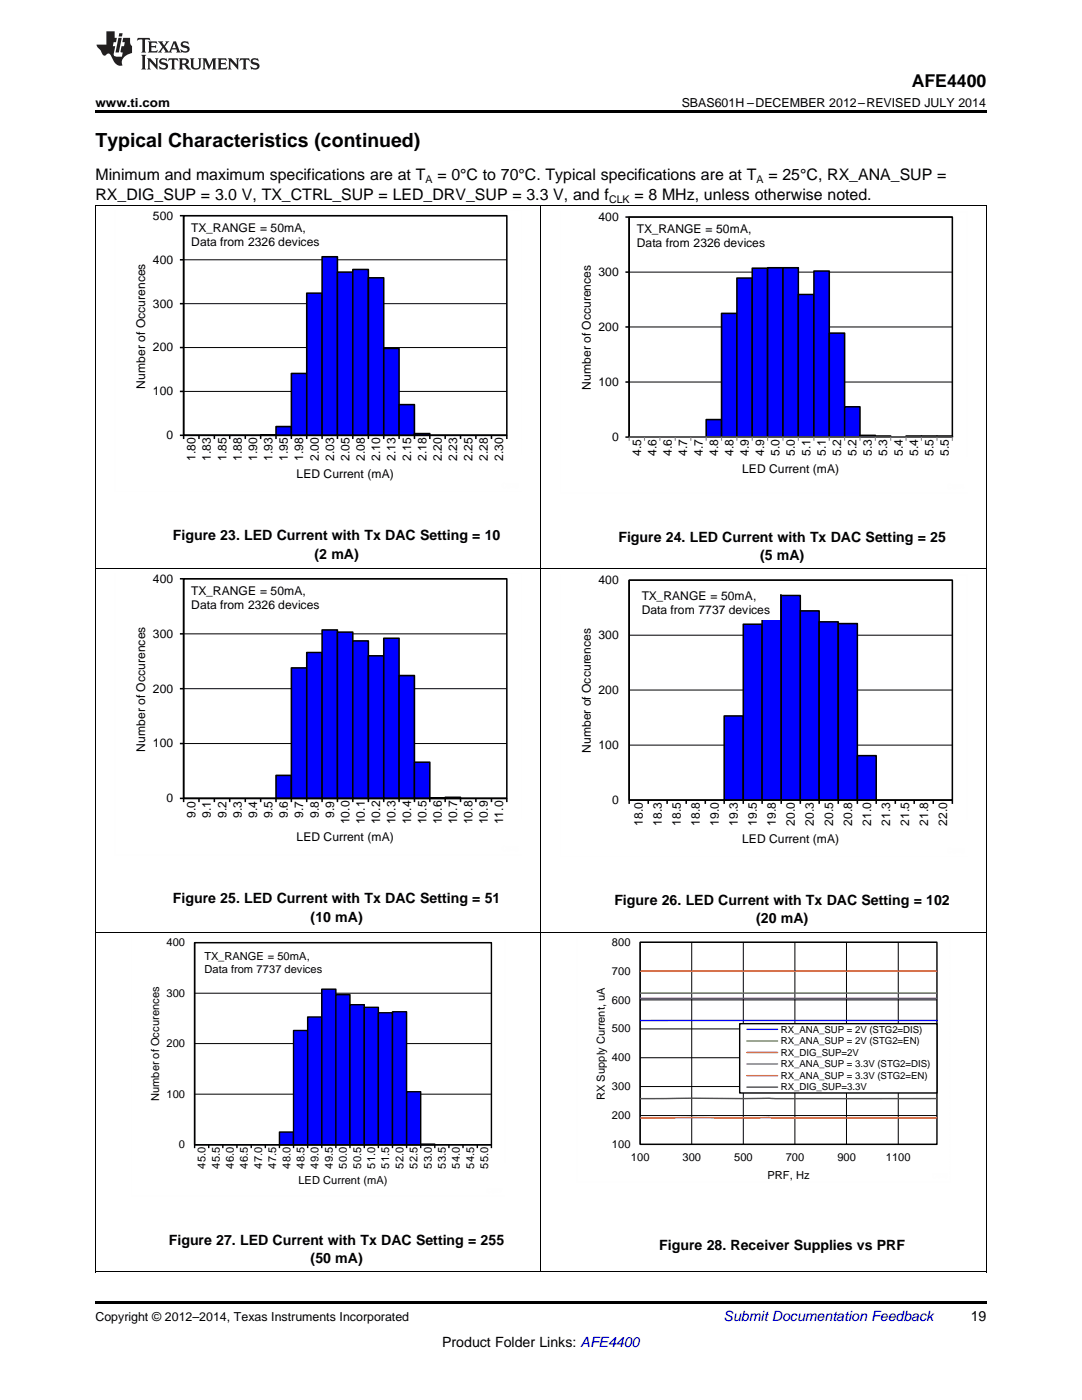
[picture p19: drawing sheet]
<svg xmlns="http://www.w3.org/2000/svg" width="216mm" height="279mm" viewBox="0 0 216 279" stroke-linecap="round" stroke-linejoin="round" font-family="sans-serif">
<defs><g id="words">
<text font-size="3.9" x="19" y="29.3">Typical Characteristics (continued)</text>
<text font-size="3.5" x="181.9" y="17.3">AFE4400</text>
<g font-size="3.2">
<text x="19" y="36">Minimum and maximum specifications are at T</text>
<text x="87.3" y="36">= 0°C to 70°C. Typical specifications are at T</text>
<text x="153.3" y="36">= 25°C, RX_ANA_SUP =</text>
<text x="19" y="39.9">RX_DIG_SUP = 3.0 V, TX_CTRL_SUP = LED_DRV_SUP = 3.3 V, and f</text>
<text x="126.6" y="39.9">= 8 MHz, unless otherwise noted.</text>
</g>
<g font-size="2.8">
<text x="34.5" y="107.8">Figure 23. LED Current with Tx DAC Setting = 10</text>
<text x="62.8" y="111.5">(2 mA)</text>
<text x="123.4" y="108.1">Figure 24. LED Current with Tx DAC Setting = 25</text>
<text x="151.7" y="111.8">(5 mA)</text>
<text x="34.5" y="180.2">Figure 25. LED Current with Tx DAC Setting = 51</text>
<text x="62" y="183.9">(10 mA)</text>
<text x="122.6" y="180.6">Figure 26. LED Current with Tx DAC Setting = 102</text>
<text x="150.9" y="184.3">(20 mA)</text>
<text x="33.7" y="248.4">Figure 27. LED Current with Tx DAC Setting = 255</text>
<text x="131.6" y="249.6">Figure 28. Receiver Supplies vs PRF</text>
<text x="62" y="252.1">(50 mA)</text>
<text x="193.7" y="263.6">19</text>
<text x="88.2" y="268.9">Product Folder Links: AFE4400</text>
</g>
<text font-size="2.8" fill="#0000c8" x="144.4" y="263.6">Submit Documentation Feedback</text>
<g font-size="2.5">
<text x="19" y="21.4">www.ti.com</text>
<text x="136" y="21.4">SBAS601H –DECEMBER 2012–REVISED JULY 2014</text>
<text x="19" y="263.6">Copyright © 2012–2014, Texas Instruments Incorporated</text>
</g>
<g font-size="2.4">
<text x="30.5" y="43.8">500</text>
<text x="38.2" y="46.2">TX_RANGE = 50mA,</text>
<text x="119.4" y="44.1">400</text>
<text x="127.1" y="46.5">TX_RANGE = 50mA,</text>
<text x="30.5" y="52.6">400</text>
<text x="38.2" y="49">Data from 2326 devices</text>
<text x="127.1" y="49.3">Data from 2326 devices</text>
<text x="119.4" y="55.1">300</text>
<text x="30.5" y="61.4">300</text>
<text x="30.5" y="70.1">200</text>
<text x="119.4" y="66.1">200</text>
<text x="29" y="77.5" transform="rotate(-90 29 77.5)">Number of Occurences</text>
<text x="117.9" y="77.8" transform="rotate(-90 117.9 77.8)">Number of Occurences</text>
<text x="119.4" y="77">100</text>
<text x="30.5" y="78.9">100</text>
<text x="33.2" y="87.7">0</text>
<text x="122.1" y="88">0</text>
<text x="39" y="92.1" transform="rotate(-90 39 92.1)">1.80</text>
<text x="42.1" y="92.1" transform="rotate(-90 42.1 92.1)">1.83</text>
<text x="45.2" y="92.1" transform="rotate(-90 45.2 92.1)">1.85</text>
<text x="48.2" y="92.1" transform="rotate(-90 48.2 92.1)">1.88</text>
<text x="51.3" y="92.1" transform="rotate(-90 51.3 92.1)">1.90</text>
<text x="54.4" y="92.1" transform="rotate(-90 54.4 92.1)">1.93</text>
<text x="57.5" y="92.1" transform="rotate(-90 57.5 92.1)">1.95</text>
<text x="59.2" y="95.4">LED Current (mA)</text>
<text x="60.5" y="92.1" transform="rotate(-90 60.5 92.1)">1.98</text>
<text x="63.6" y="92.1" transform="rotate(-90 63.6 92.1)">2.00</text>
<text x="66.7" y="92.1" transform="rotate(-90 66.7 92.1)">2.03</text>
<text x="69.7" y="92.1" transform="rotate(-90 69.7 92.1)">2.05</text>
<text x="72.8" y="92.1" transform="rotate(-90 72.8 92.1)">2.08</text>
<text x="75.9" y="92.1" transform="rotate(-90 75.9 92.1)">2.10</text>
<text x="78.9" y="92.1" transform="rotate(-90 78.9 92.1)">2.13</text>
<text x="82" y="92.1" transform="rotate(-90 82 92.1)">2.15</text>
<text x="85.1" y="92.1" transform="rotate(-90 85.1 92.1)">2.18</text>
<text x="88.2" y="92.1" transform="rotate(-90 88.2 92.1)">2.20</text>
<text x="91.2" y="92.1" transform="rotate(-90 91.2 92.1)">2.23</text>
<text x="94.3" y="92.1" transform="rotate(-90 94.3 92.1)">2.25</text>
<text x="97.4" y="92.1" transform="rotate(-90 97.4 92.1)">2.28</text>
<text x="100.4" y="92.1" transform="rotate(-90 100.4 92.1)">2.30</text>
<text x="127.9" y="91" transform="rotate(-90 127.9 91)">4.5</text>
<text x="131" y="91" transform="rotate(-90 131 91)">4.6</text>
<text x="134.1" y="91" transform="rotate(-90 134.1 91)">4.6</text>
<text x="137.1" y="91" transform="rotate(-90 137.1 91)">4.7</text>
<text x="140.2" y="91" transform="rotate(-90 140.2 91)">4.7</text>
<text x="143.3" y="91" transform="rotate(-90 143.3 91)">4.8</text>
<text x="146.4" y="91" transform="rotate(-90 146.4 91)">4.8</text>
<text x="148.1" y="94.4">LED Current (mA)</text>
<text x="149.4" y="91" transform="rotate(-90 149.4 91)">4.9</text>
<text x="152.5" y="91" transform="rotate(-90 152.5 91)">4.9</text>
<text x="155.6" y="91" transform="rotate(-90 155.6 91)">5.0</text>
<text x="158.6" y="91" transform="rotate(-90 158.6 91)">5.0</text>
<text x="161.7" y="91" transform="rotate(-90 161.7 91)">5.1</text>
<text x="164.8" y="91" transform="rotate(-90 164.8 91)">5.1</text>
<text x="167.8" y="91" transform="rotate(-90 167.8 91)">5.2</text>
<text x="170.9" y="91" transform="rotate(-90 170.9 91)">5.2</text>
<text x="174" y="91" transform="rotate(-90 174 91)">5.3</text>
<text x="177.1" y="91" transform="rotate(-90 177.1 91)">5.3</text>
<text x="180.1" y="91" transform="rotate(-90 180.1 91)">5.4</text>
<text x="183.2" y="91" transform="rotate(-90 183.2 91)">5.4</text>
<text x="186.3" y="91" transform="rotate(-90 186.3 91)">5.5</text>
<text x="189.3" y="91" transform="rotate(-90 189.3 91)">5.5</text>
<text x="30.5" y="116.3">400</text>
<text x="38.2" y="118.7">TX_RANGE = 50mA,</text>
<text x="119.4" y="116.6">400</text>
<text x="128" y="119.8">TX_RANGE = 50mA,</text>
<text x="38.2" y="121.5">Data from 2326 devices</text>
<text x="128" y="122.6">Data from 7737 devices</text>
<text x="30.5" y="127.3">300</text>
<text x="119.4" y="127.5">300</text>
<text x="30.5" y="138.2">200</text>
<text x="119.4" y="138.5">200</text>
<text x="29" y="150" transform="rotate(-90 29 150)">Number of Occurences</text>
<text x="30.5" y="149.2">100</text>
<text x="119.4" y="149.5">100</text>
<text x="117.9" y="150.3" transform="rotate(-90 117.9 150.3)">Number of Occurences</text>
<text x="33.2" y="160.1">0</text>
<text x="122.1" y="160.5">0</text>
<text x="39" y="163.2" transform="rotate(-90 39 163.2)">9.0</text>
<text x="42.1" y="163.2" transform="rotate(-90 42.1 163.2)">9.1</text>
<text x="45.2" y="163.2" transform="rotate(-90 45.2 163.2)">9.2</text>
<text x="48.2" y="163.2" transform="rotate(-90 48.2 163.2)">9.3</text>
<text x="51.3" y="163.2" transform="rotate(-90 51.3 163.2)">9.4</text>
<text x="54.4" y="163.2" transform="rotate(-90 54.4 163.2)">9.5</text>
<text x="57.5" y="163.2" transform="rotate(-90 57.5 163.2)">9.6</text>
<text x="59.2" y="167.8">LED Current (mA)</text>
<text x="60.5" y="163.2" transform="rotate(-90 60.5 163.2)">9.7</text>
<text x="63.6" y="163.2" transform="rotate(-90 63.6 163.2)">9.8</text>
<text x="66.7" y="163.2" transform="rotate(-90 66.7 163.2)">9.9</text>
<text x="69.7" y="164.5" transform="rotate(-90 69.7 164.5)">10.0</text>
<text x="72.8" y="164.5" transform="rotate(-90 72.8 164.5)">10.1</text>
<text x="75.9" y="164.5" transform="rotate(-90 75.9 164.5)">10.2</text>
<text x="78.9" y="164.5" transform="rotate(-90 78.9 164.5)">10.3</text>
<text x="82" y="164.5" transform="rotate(-90 82 164.5)">10.4</text>
<text x="85.1" y="164.5" transform="rotate(-90 85.1 164.5)">10.5</text>
<text x="88.2" y="164.5" transform="rotate(-90 88.2 164.5)">10.6</text>
<text x="91.2" y="164.5" transform="rotate(-90 91.2 164.5)">10.7</text>
<text x="94.3" y="164.5" transform="rotate(-90 94.3 164.5)">10.8</text>
<text x="97.4" y="164.5" transform="rotate(-90 97.4 164.5)">10.9</text>
<text x="100.4" y="164.5" transform="rotate(-90 100.4 164.5)">11.0</text>
<text x="128.3" y="164.9" transform="rotate(-90 128.3 164.9)">18.0</text>
<text x="132.1" y="164.9" transform="rotate(-90 132.1 164.9)">18.3</text>
<text x="135.9" y="164.9" transform="rotate(-90 135.9 164.9)">18.5</text>
<text x="139.7" y="164.9" transform="rotate(-90 139.7 164.9)">18.8</text>
<text x="143.5" y="164.9" transform="rotate(-90 143.5 164.9)">19.0</text>
<text x="147.2" y="164.9" transform="rotate(-90 147.2 164.9)">19.3</text>
<text x="151" y="164.9" transform="rotate(-90 151 164.9)">19.5</text>
<text x="154.8" y="164.9" transform="rotate(-90 154.8 164.9)">19.8</text>
<text x="158.6" y="164.9" transform="rotate(-90 158.6 164.9)">20.0</text>
<text x="162.4" y="164.9" transform="rotate(-90 162.4 164.9)">20.3</text>
<text x="166.2" y="164.9" transform="rotate(-90 166.2 164.9)">20.5</text>
<text x="170" y="164.9" transform="rotate(-90 170 164.9)">20.8</text>
<text x="173.8" y="164.9" transform="rotate(-90 173.8 164.9)">21.0</text>
<text x="177.6" y="164.9" transform="rotate(-90 177.6 164.9)">21.3</text>
<text x="181.4" y="164.9" transform="rotate(-90 181.4 164.9)">21.5</text>
<text x="185.2" y="164.9" transform="rotate(-90 185.2 164.9)">21.8</text>
<text x="189" y="164.9" transform="rotate(-90 189 164.9)">22.0</text>
<text x="148.1" y="168.2">LED Current (mA)</text>
</g>
<g font-size="2.2">
<text x="33.2" y="188.8">400</text>
<text x="40.8" y="191.7">TX_RANGE = 50mA,</text>
<text x="122.1" y="188.8">800</text>
<text x="40.8" y="194.3">Data from 7737 devices</text>
<text x="122.1" y="194.5">700</text>
<text x="33.2" y="198.9">300</text>
<text x="122.1" y="200.3">600</text>
<text x="33.2" y="209">200</text>
<text x="122.1" y="206.1">500</text>
<text x="122.1" y="211.8">400</text>
<text x="31.8" y="219.8" transform="rotate(-90 31.8 219.8)">Number of Occurences</text>
<text x="33.2" y="219.1">100</text>
<text x="120.7" y="219.5" transform="rotate(-90 120.7 219.5)">RX Supply Current, uA</text>
<text x="122.1" y="217.6">300</text>
<text x="122.1" y="223.3">200</text>
<text x="35.7" y="229.2">0</text>
<text x="41" y="233.2" transform="rotate(-90 41 233.2)">45.0</text>
<text x="43.8" y="233.2" transform="rotate(-90 43.8 233.2)">45.5</text>
<text x="46.7" y="233.2" transform="rotate(-90 46.7 233.2)">46.0</text>
<text x="49.5" y="233.2" transform="rotate(-90 49.5 233.2)">46.5</text>
<text x="52.3" y="233.2" transform="rotate(-90 52.3 233.2)">47.0</text>
<text x="55.1" y="233.2" transform="rotate(-90 55.1 233.2)">47.5</text>
<text x="57.9" y="233.2" transform="rotate(-90 57.9 233.2)">48.0</text>
<text x="60.8" y="233.2" transform="rotate(-90 60.8 233.2)">48.5</text>
<text x="63.6" y="233.2" transform="rotate(-90 63.6 233.2)">49.0</text>
<text x="66.4" y="233.2" transform="rotate(-90 66.4 233.2)">49.5</text>
<text x="69.2" y="233.2" transform="rotate(-90 69.2 233.2)">50.0</text>
<text x="72" y="233.2" transform="rotate(-90 72 233.2)">50.5</text>
<text x="74.9" y="233.2" transform="rotate(-90 74.9 233.2)">51.0</text>
<text x="77.7" y="233.2" transform="rotate(-90 77.7 233.2)">51.5</text>
<text x="80.5" y="233.2" transform="rotate(-90 80.5 233.2)">52.0</text>
<text x="83.3" y="233.2" transform="rotate(-90 83.3 233.2)">52.5</text>
<text x="86.1" y="233.2" transform="rotate(-90 86.1 233.2)">53.0</text>
<text x="89" y="233.2" transform="rotate(-90 89 233.2)">53.5</text>
<text x="91.8" y="233.2" transform="rotate(-90 91.8 233.2)">54.0</text>
<text x="94.6" y="233.2" transform="rotate(-90 94.6 233.2)">54.5</text>
<text x="97.4" y="233.2" transform="rotate(-90 97.4 233.2)">55.0</text>
<text x="122.1" y="229.1">100</text>
<text x="125.9" y="231.8">100</text>
<text x="136.2" y="231.8">300</text>
<text x="146.5" y="231.8">500</text>
<text x="156.8" y="231.8">700</text>
<text x="167.1" y="231.8">900</text>
<text x="176.8" y="231.8">1100</text>
<text x="59.5" y="236.2">LED Current (mA)</text>
<text x="153.1" y="235.3">PRF, Hz</text>
</g>
<g font-size="2.1">
<text x="84.9" y="36.6">A</text>
<text x="121.5" y="40.5">CLK</text>
<text x="151" y="36.6">A</text>
</g>
<g font-size="1.9">
<text x="155.8" y="206.1">RX_ANA_SUP = 2V (STG2=DIS)</text>
<text x="155.8" y="208.4">RX_ANA_SUP = 2V (STG2=EN)</text>
<text x="155.8" y="210.7">RX_DIG_SUP=2V</text>
<text x="155.8" y="213">RX_ANA_SUP = 3.3V (STG2=DIS)</text>
<text x="155.8" y="215.3">RX_ANA_SUP = 3.3V (STG2=EN)</text>
<text x="155.8" y="217.6">RX_DIG_SUP=3.3V</text>
</g>
</g></defs>
<path d="M19 253.9h.2zM196.7 253.9h.1zM19 259.7h177.8v.5h-177.8z" fill="#000"/>
<path d="M19.1 186.1v67.8M38.8 198.2h59.3M38.8 188.1h59.3M107.9 186.1v67.8M196.8 186.1v67.8M38.8 218.4h59.3M38.8 208.3h59.3M38.8 228.5h59.3M19 253.8h177.8" fill="none" stroke="#000" stroke-width=".2"/>
<path d="M38.8 188.1h59.3v40.4h-59.3z" fill="none" stroke="#000" stroke-width=".28"/>
<path d="M55.8 225.9h2.8v2.6h-2.8z" fill-rule="evenodd" fill="#00f"/>
<path d="M55.8 225.9h2.8v2.6h-2.8z" fill="none" stroke="#000" stroke-width=".28"/>
<path d="M58.6 205.7h2.8v22.8h-2.8z" fill-rule="evenodd" fill="#00f"/>
<path d="M58.6 205.7h2.8v22.8h-2.8z" fill="none" stroke="#000" stroke-width=".28"/>
<path d="M61.4 203h2.8v25.5h-2.8z" fill-rule="evenodd" fill="#00f"/>
<path d="M61.4 203h2.8v25.5h-2.8z" fill="none" stroke="#000" stroke-width=".28"/>
<path d="M64.2 197.4h2.8v31.1h-2.8z" fill-rule="evenodd" fill="#00f"/>
<path d="M64.2 197.4h2.8v31.1h-2.8z" fill="none" stroke="#000" stroke-width=".28"/>
<path d="M67 198.5h2.8v30h-2.8z" fill-rule="evenodd" fill="#00f"/>
<path d="M67 198.5h2.8v30h-2.8z" fill="none" stroke="#000" stroke-width=".28"/>
<path d="M69.8 200.5h2.9v28h-2.9z" fill-rule="evenodd" fill="#00f"/>
<path d="M69.8 200.5h2.9v28h-2.9z" fill="none" stroke="#000" stroke-width=".28"/>
<path d="M72.7 201h2.8v27.5h-2.8z" fill-rule="evenodd" fill="#00f"/>
<path d="M72.7 201h2.8v27.5h-2.8z" fill="none" stroke="#000" stroke-width=".28"/>
<path d="M75.5 202.1h2.8v26.4h-2.8z" fill-rule="evenodd" fill="#00f"/>
<path d="M75.5 202.1h2.8v26.4h-2.8z" fill="none" stroke="#000" stroke-width=".28"/>
<path d="M78.3 201.9h2.8v26.6h-2.8z" fill-rule="evenodd" fill="#00f"/>
<path d="M78.3 201.9h2.8v26.6h-2.8z" fill="none" stroke="#000" stroke-width=".28"/>
<path d="M81.1 217.9h2.8v10.6h-2.8z" fill-rule="evenodd" fill="#00f"/>
<g fill="none" stroke="#000" stroke-width=".28">
<path d="M38.8 188.1v41M81.1 217.9h2.8v10.6h-2.8zM38.8 228.5h59.3v.6M41.6 228.5v.6M44.5 228.5v.6M47.3 228.5v.6M50.1 228.5v.6M52.9 228.5v.6M55.8 228.5v.6M58.6 228.5v.6M61.4 228.5v.6M64.2 228.5v.6"/>
<path d="M67 228.5v.6M69.8 228.5v.6M72.7 228.5v.6M75.5 228.5v.6M78.3 228.5v.6M81.1 228.5v.6M83.9 228.3h2.9v.2h-2.9zM83.9 228.5v.6M86.8 228.5v.6M89.6 228.5v.6M92.4 228.5v.6M95.2 228.5v.6"/>
</g>
<path d="M83.9 228.4h2.9" fill="none" stroke="#00f" stroke-width=".2"/>
<path d="M26.2 187.1v51.7M37.7 187.1h63.1M100.8 187.1v44.9M26.2 238.8h74.6" fill="none" stroke="#fefefe" stroke-width=".2" stroke-dasharray=".4 .1" stroke-linecap="butt"/>
<path d="M39.5 189h26.1v6.3h-26.1z" fill-rule="evenodd" fill="#fff"/>
<path d="M127.7 199.6h59.3M127.7 193.8h59.3M138 188.1v40.3M148.3 188.1v40.3M158.6 188.1v40.3M168.9 188.1v40.3M179.2 188.1v40.3M187 188.1h-59.3v40.3h59.3M127.7 216.8h59.3M127.7 211.1h59.3M127.7 205.3h59.3M127.7 222.6h59.3" fill="none" stroke="#000" stroke-width=".2"/>
<path d="M127.7 188.1h59.3v40.3h-59.3z" fill="none" stroke="#000" stroke-width=".28"/>
<path d="M186.9 203.7h-59.2" fill="none" stroke="#00f" stroke-width=".28"/>
<path d="M127.7 198.2h59.2" fill="none" stroke="#693" stroke-width=".28"/>
<path d="M186.9 223.1h-59.2" fill="none" stroke="#f00" stroke-width=".28"/>
<path d="M186.9 199.2l-59.2 .1" fill="none" stroke="#90c" stroke-width=".28"/>
<path d="M127.7 193.8h59.2" fill="none" stroke="#f60" stroke-width=".28"/>
<path d="M186.9 219.2l-59.2 .1" fill="none" stroke="#4d4d4d" stroke-width=".28"/>
<path d="M147.6 204.3h39.4v13.8h-39.4z" fill-rule="evenodd" fill="#fff"/>
<path d="M147.6 204.3h39.4v13.8h-39.4z" fill="none" stroke="#000" stroke-width=".28"/>
<path d="M149 205.4h6.2" fill="none" stroke="#00f" stroke-width=".28"/>
<path d="M149 207.8h6.2" fill="none" stroke="#693" stroke-width=".28"/>
<path d="M149 210h6.2" fill="none" stroke="#f00" stroke-width=".28"/>
<path d="M149 212.3h6.2" fill="none" stroke="#90c" stroke-width=".28"/>
<path d="M149 214.7h6.2" fill="none" stroke="#f60" stroke-width=".28"/>
<path d="M149 217h6.2" fill="none" stroke="#4d4d4d" stroke-width=".28"/>
<path d="M115.1 187.1h74.6v48.9h-74.6z" fill="none" stroke="#fefefe" stroke-width=".2" stroke-dasharray=".4 .1" stroke-linecap="butt"/>
<path d="M19.1 113.6v72.5M107.9 113.6v72.5M125.5 115.8h64.5M196.8 113.6v72.5M125.5 137.7h64.5M125.5 126.8h64.5M125.5 159.7h64.5M125.5 148.7h64.5M19 186h177.8" fill="none" stroke="#000" stroke-width=".2"/>
<path d="M125.5 115.8h64.5v43.9h-64.5z" fill="none" stroke="#000" stroke-width=".31"/>
<path d="M144.5 142.9h3.8v16.8h-3.8z" fill-rule="evenodd" fill="#00f"/>
<path d="M144.5 142.9h3.8v16.8h-3.8z" fill="none" stroke="#000" stroke-width=".31"/>
<path d="M148.3 124.6h3.8v35.1h-3.8z" fill-rule="evenodd" fill="#00f"/>
<path d="M148.3 124.6h3.8v35.1h-3.8z" fill="none" stroke="#000" stroke-width=".31"/>
<path d="M152.1 118.8h3.8v40.9h-3.8z" fill-rule="evenodd" fill="#00f"/>
<path d="M152.1 118.8h3.8v40.9h-3.8z" fill="none" stroke="#000" stroke-width=".31"/>
<path d="M155.9 118.8h3.8v40.9h-3.8z" fill-rule="evenodd" fill="#00f"/>
<path d="M155.9 118.8h3.8v40.9h-3.8z" fill="none" stroke="#000" stroke-width=".31"/>
<path d="M159.7 121.9h3.8v37.8h-3.8z" fill-rule="evenodd" fill="#00f"/>
<path d="M159.7 121.9h3.8v37.8h-3.8z" fill="none" stroke="#000" stroke-width=".31"/>
<path d="M163.5 124.1h3.8v35.6h-3.8z" fill-rule="evenodd" fill="#00f"/>
<path d="M163.5 124.1h3.8v35.6h-3.8z" fill="none" stroke="#000" stroke-width=".31"/>
<path d="M167.3 124.4h3.8v35.3h-3.8z" fill-rule="evenodd" fill="#00f"/>
<path d="M167.3 124.4h3.8v35.3h-3.8z" fill="none" stroke="#000" stroke-width=".31"/>
<path d="M171.1 150.8h3.7v8.9h-3.7z" fill-rule="evenodd" fill="#00f"/>
<g fill="none" stroke="#000" stroke-width=".31">
<path d="M125.5 115.8v44.6M125.5 159.7h64.5v.7M129.4 159.7v.7M133.1 159.7v.7M136.9 159.7v.7M140.7 159.7v.7M144.5 159.7v.7M148.3 159.7v.7M152.1 159.7v.7M155.9 159.7v.7M159.7 159.7v.7M163.5 159.7v.7"/>
<path d="M167.3 159.7v.7M171.1 150.8h3.7v8.9h-3.7zM171.1 159.7v.7M174.8 159.7v.7M178.6 159.7v.7M182.4 159.7v.7M186.2 159.7v.7"/>
</g>
<path d="M111.8 114.7v56.3M124.3 114.7h68.7M193 114.7v48.9M111.8 170.9h81.2" fill="none" stroke="#fefefe" stroke-width=".2" stroke-dasharray=".4 .1" stroke-linecap="butt"/>
<path d="M126.8 116.9h28.8v6.8h-28.8z" fill-rule="evenodd" fill="#fff"/>
<path d="M36.6 115.5h64.5M36.6 137.4h64.5M36.6 126.5h64.5M36.6 159.3h64.5M36.6 148.4h64.5" fill="none" stroke="#000" stroke-width=".2"/>
<path d="M36.6 115.5h64.5v43.8h-64.5z" fill="none" stroke="#000" stroke-width=".31"/>
<path d="M55.1 154.7h3v4.6h-3z" fill-rule="evenodd" fill="#00f"/>
<path d="M55.1 154.7h3v4.6h-3z" fill="none" stroke="#000" stroke-width=".31"/>
<path d="M58.1 133.3h3.1v26h-3.1z" fill-rule="evenodd" fill="#00f"/>
<path d="M58.1 133.3h3.1v26h-3.1z" fill="none" stroke="#000" stroke-width=".31"/>
<path d="M61.2 130.2h3.1v29.1h-3.1z" fill-rule="evenodd" fill="#00f"/>
<path d="M61.2 130.2h3.1v29.1h-3.1z" fill="none" stroke="#000" stroke-width=".31"/>
<path d="M64.3 125.7h3v33.6h-3z" fill-rule="evenodd" fill="#00f"/>
<path d="M64.3 125.7h3v33.6h-3z" fill="none" stroke="#000" stroke-width=".31"/>
<path d="M67.3 126.1h3.1v33.2h-3.1z" fill-rule="evenodd" fill="#00f"/>
<path d="M67.3 126.1h3.1v33.2h-3.1z" fill="none" stroke="#000" stroke-width=".31"/>
<path d="M70.4 127.9h3.1v31.4h-3.1z" fill-rule="evenodd" fill="#00f"/>
<path d="M70.4 127.9h3.1v31.4h-3.1z" fill="none" stroke="#000" stroke-width=".31"/>
<path d="M73.5 130.9h3.1v28.4h-3.1z" fill-rule="evenodd" fill="#00f"/>
<path d="M73.5 130.9h3.1v28.4h-3.1z" fill="none" stroke="#000" stroke-width=".31"/>
<path d="M76.6 127.4h3v31.9h-3z" fill-rule="evenodd" fill="#00f"/>
<path d="M76.6 127.4h3v31.9h-3z" fill="none" stroke="#000" stroke-width=".31"/>
<path d="M79.6 134.8h3.1v24.5h-3.1z" fill-rule="evenodd" fill="#00f"/>
<path d="M79.6 134.8h3.1v24.5h-3.1z" fill="none" stroke="#000" stroke-width=".31"/>
<path d="M82.7 152.1h3.1v7.2h-3.1z" fill-rule="evenodd" fill="#00f"/>
<g fill="none" stroke="#000" stroke-width=".31">
<path d="M35.9 115.5h.7v44.6M35.9 137.4h.7M35.9 126.5h.7M35.9 159.3h65.2v.8M35.9 148.4h.7M39.7 159.3v.8M42.8 159.3v.8M45.8 159.3v.8M48.9 159.3v.8M52 159.3v.8M55.1 159.3v.8M58.1 159.3v.8"/>
<path d="M61.2 159.3v.8M64.3 159.3v.8M67.3 159.3v.8M70.4 159.3v.8M73.5 159.3v.8M76.6 159.3v.8M79.6 159.3v.8M82.7 152.1h3.1v7.2h-3.1zM82.7 159.3v.8M85.8 159.2l3 .1zM85.8 159.3v.8M88.8 159.1h3.1v.2h-3.1z"/>
<path d="M88.8 159.3v.8M91.9 159.3v.8M95 159.3v.8M98.1 159.3v.8"/>
</g>
<path d="M85.8 159.3h3" fill="none" stroke="#00f" stroke-width=".2"/>
<path d="M88.8 159.2h3.1" fill="none" stroke="#00f" stroke-width=".22"/>
<path d="M22.9 114.4v56.2M35.4 114.4h68.7M104.1 114.4v48.9M22.9 170.6h81.2" fill="none" stroke="#fefefe" stroke-width=".2" stroke-dasharray=".4 .1" stroke-linecap="butt"/>
<path d="M36.9 115.8h28.3v6.9h-28.3z" fill-rule="evenodd" fill="#fff"/>
<path d="M19.1 41.1v72.5M107.9 41.1v72.5M125.5 54.3h64.5M125.5 43.3h64.5M196.8 41.1v72.5M125.5 76.2h64.5M125.5 65.3h64.5M125.5 87.2h64.5M19 113.5h177.8" fill="none" stroke="#000" stroke-width=".2"/>
<path d="M125.5 43.3h64.5v43.9h-64.5z" fill="none" stroke="#000" stroke-width=".31"/>
<path d="M140.9 83.7h3.1v3.5h-3.1z" fill-rule="evenodd" fill="#00f"/>
<path d="M140.9 83.7h3.1v3.5h-3.1z" fill="none" stroke="#000" stroke-width=".31"/>
<path d="M144 62.5h3v24.7h-3z" fill-rule="evenodd" fill="#00f"/>
<path d="M144 62.5h3v24.7h-3z" fill="none" stroke="#000" stroke-width=".31"/>
<path d="M147 55.5h3.1v31.7h-3.1z" fill-rule="evenodd" fill="#00f"/>
<path d="M147 55.5h3.1v31.7h-3.1z" fill="none" stroke="#000" stroke-width=".31"/>
<path d="M150.1 53.5h3.1v33.7h-3.1z" fill-rule="evenodd" fill="#00f"/>
<path d="M150.1 53.5h3.1v33.7h-3.1z" fill="none" stroke="#000" stroke-width=".31"/>
<path d="M153.2 53.4h3v33.8h-3z" fill-rule="evenodd" fill="#00f"/>
<path d="M153.2 53.4h3v33.8h-3z" fill="none" stroke="#000" stroke-width=".31"/>
<path d="M156.2 53.4h3.1v33.8h-3.1z" fill-rule="evenodd" fill="#00f"/>
<path d="M156.2 53.4h3.1v33.8h-3.1z" fill="none" stroke="#000" stroke-width=".31"/>
<path d="M159.3 58.8h3.1v28.4h-3.1z" fill-rule="evenodd" fill="#00f"/>
<path d="M159.3 58.8h3.1v28.4h-3.1z" fill="none" stroke="#000" stroke-width=".31"/>
<path d="M162.4 54.1h3.1v33.1h-3.1z" fill-rule="evenodd" fill="#00f"/>
<path d="M162.4 54.1h3.1v33.1h-3.1z" fill="none" stroke="#000" stroke-width=".31"/>
<path d="M165.5 66.5h3v20.7h-3z" fill-rule="evenodd" fill="#00f"/>
<path d="M165.5 66.5h3v20.7h-3z" fill="none" stroke="#000" stroke-width=".31"/>
<path d="M168.5 81.2h3.1v6h-3.1z" fill-rule="evenodd" fill="#00f"/>
<path d="M124.8 43.3h.7v43.9h-.7M124.8 54.3h.7M124.8 76.2h.7M124.8 65.3h.7M168.5 81.2h3.1v6h-3.1zM171.6 86.9h3.1v.3h-3.1zM174.7 87h3v.2h-3zM180.8 87h3.1v.2h-3.1zM183.9 87h3.1v.2h-3.1zM187 87h3v.2h-3z" fill="none" stroke="#000" stroke-width=".31"/>
<path d="M171.6 87.1h3.1" fill="none" stroke="#00f" stroke-width=".35"/>
<path d="M174.7 87.1h3M180.8 87.1h9.2" fill="none" stroke="#00f" stroke-width=".22"/>
<g fill="none" stroke="#868686" stroke-width=".22">
<path d="M125.5 88v-.8h64.5v.8M128.6 87.2v.8M131.7 87.2v.8M134.7 87.2v.8M137.8 87.2v.8M140.9 87.2v.8M144 87.2v.8M147 87.2v.8M150.1 87.2v.8M153.2 87.2v.8M156.2 87.2v.8M159.3 87.2v.8"/>
<path d="M162.4 87.2v.8M165.5 87.2v.8M168.5 87.2v.8M171.6 87.2v.8M174.7 87.2v.8M177.7 87.2v.8M180.8 87.2v.8M183.9 87.2v.8M187 87.2v.8"/>
</g>
<path d="M111.8 42.2v56.3M124.3 42.2h68.7M193 42.2v48.9M111.8 98.5h81.2" fill="none" stroke="#fefefe" stroke-width=".2" stroke-dasharray=".4 .1" stroke-linecap="butt"/>
<path d="M125.8 43.6h28.3v6.9h-28.3z" fill-rule="evenodd" fill="#fff"/>
<path d="M36.6 51.8h64.5M36.6 43h64.5M36.6 78.1h64.5M36.6 69.4h64.5M36.6 60.6h64.5M36.6 86.9h64.5" fill="none" stroke="#000" stroke-width=".2"/>
<path d="M36.6 43.1h64.5v43.8h-64.5zM52 86.8l3.1 .1z" fill="none" stroke="#000" stroke-width=".31"/>
<path d="M52 86.8h3.1" fill="none" stroke="#00f" stroke-width=".2"/>
<path d="M55.1 85.1h3v1.8h-3z" fill-rule="evenodd" fill="#00f"/>
<path d="M55.1 85.1h3v1.8h-3z" fill="none" stroke="#000" stroke-width=".31"/>
<path d="M58.1 74.5h3.1v12.4h-3.1z" fill-rule="evenodd" fill="#00f"/>
<path d="M58.1 74.5h3.1v12.4h-3.1z" fill="none" stroke="#000" stroke-width=".31"/>
<path d="M61.2 58.5h3.1v28.4h-3.1z" fill-rule="evenodd" fill="#00f"/>
<path d="M61.2 58.5h3.1v28.4h-3.1z" fill="none" stroke="#000" stroke-width=".31"/>
<path d="M64.3 51.2h3v35.7h-3z" fill-rule="evenodd" fill="#00f"/>
<path d="M64.3 51.2h3v35.7h-3z" fill="none" stroke="#000" stroke-width=".31"/>
<path d="M67.3 54.3h3.1v32.6h-3.1z" fill-rule="evenodd" fill="#00f"/>
<path d="M67.3 54.3h3.1v32.6h-3.1z" fill="none" stroke="#000" stroke-width=".31"/>
<path d="M70.4 53.8h3.1v33.1h-3.1z" fill-rule="evenodd" fill="#00f"/>
<path d="M70.4 53.8h3.1v33.1h-3.1z" fill="none" stroke="#000" stroke-width=".31"/>
<path d="M73.5 55.4h3.1v31.5h-3.1z" fill-rule="evenodd" fill="#00f"/>
<path d="M73.5 55.4h3.1v31.5h-3.1z" fill="none" stroke="#000" stroke-width=".31"/>
<path d="M76.6 69.5h3v17.4h-3z" fill-rule="evenodd" fill="#00f"/>
<path d="M76.6 69.5h3v17.4h-3z" fill="none" stroke="#000" stroke-width=".31"/>
<path d="M79.6 80.7h3.1v6.2h-3.1z" fill-rule="evenodd" fill="#00f"/>
<g fill="none" stroke="#000" stroke-width=".31">
<path d="M35.9 43h.7v44.6M35.9 51.8h.7M35.9 78.1h.7M35.9 69.4h.7M35.9 60.6h.7M35.9 86.9h65.2v.7M39.7 86.9v.7M42.8 86.9v.7M45.8 86.9v.7M48.9 86.9v.7M52 86.9v.7M55.1 86.9v.7"/>
<path d="M58.1 86.9v.7M61.2 86.9v.7M64.3 86.9v.7M67.3 86.9v.7M70.4 86.9v.7M73.5 86.9v.7M76.6 86.9v.7M79.6 80.7h3.1v6.2h-3.1zM79.6 86.9v.7M82.7 86.5h3.1v.4h-3.1zM82.7 86.9v.7M85.8 86.9v.7"/>
<path d="M88.8 86.9v.7M91.9 86.9v.7M95 86.9v.7M98.1 86.9v.7"/>
</g>
<path d="M82.7 86.7h3.1" fill="none" stroke="#00f" stroke-width=".35"/>
<path d="M22.9 42v56.2M35.4 42h68.7M104.1 42v48.8M22.9 98.1h81.2" fill="none" stroke="#fefefe" stroke-width=".2" stroke-dasharray=".4 .1" stroke-linecap="butt"/>
<path d="M36.9 43.3h28.3v6.9h-28.3z" fill-rule="evenodd" fill="#fff"/>
<path d="M19 41.1h177.8" fill="none" stroke="#000" stroke-width=".2"/>
<path d="M19 22h177.8v.5h-177.8z" fill="#000"/>
<g fill="#231f20">
<path d="M27.5 7.6l-.1 .5 .4-.2h.6v.1v2.1l-.2 .4h1l-.3-.4v-2.1l.1-.1h.5l.5 .2-.2-.5zM29.5 8.3l.2 .3v1.5l-.2 .4h1.8l.2-.6a1.04 1.04 0 0 1-1.3 .2v-.7h.6l.3 .2v-.6l-.3 .2h-.6v-.6l.8-.1 .4 .3-.2-.5zM31.5 8.3l.9 1.1-.9 1.1h.8l-.2-.2 .5-.7 .4 .7-.2 .2h1.5l-.1-.2 .1-.4h.9l.1 .4-.2 .2h1l-.3-.3-.7-1.9h-.5l-.9 2-.8-1 .9-1h-.8l.1 .3-.3 .5-.4-.6 .2-.2zM34.7 8.6l.4 1h-.7zM36.3 8.4a.63 .63 0 0 0-.2 .7 .63 .63 0 0 0 .6 .4l.6 .2 .1 .2a.75 .75 0 0 1-.7 .4 .75 .75 0 0 1-.6-.5l.1 .7 .1-.1a1.11 1.11 0 0 0 1.5-.6 1.13 1.13 0 0 0-1.2-.8l-.1-.4a1.04 1.04 0 0 1 1.2 .2l-.2-.5-.1 .1-.5-.2zM28.2 10.9l.2 .4v2.2l-.2 .4h1l-.3-.4v-2.2l.3-.4zM29.3 11.6l.3 .4v1.5l-.3 .4h.8l-.2-.4v-1.3l1.5 1.7v-1.9l.2-.4h-.7l.2 .4v.9l-1.1-1.3zM32 11.8a.62 .62 0 0 0-.2 .7 .62 .62 0 0 0 .6 .4l.6 .1 .1 .3a.76 .76 0 0 1-.7 .3 .76 .76 0 0 1-.6-.4l.1 .7 .1-.1a1.11 1.11 0 0 0 1.5-.6 1.13 1.13 0 0 0-1.2-.8l-.1-.4a1.04 1.04 0 0 1 1.2 .2l-.2-.6-.1 .1-.5-.1zM33.7 11.6l-.2 .6a.61 .61 0 0 1 .8-.3v1.6l-.2 .4h.9l-.2-.4v-1.6a.63 .63 0 0 1 .8 .3l-.2-.6zM35.6 11.6l.3 .4v1.5l-.3 .4h1l-.2-.2v-.8l.5 .2a.76 .76 0 0 0 1.2 .7l-1-1a.58 .58 0 0 0 .6-.5 .58 .58 0 0 0-.5-.6zM36.4 11.9h.1a.45 .45 0 0 1 .5 .1 .45 .45 0 0 1 .1 .5l-.7 .2zM37.9 11.6l.2 .2a2.17 2.17 0 0 0 .3 1.9 .99 .99 0 0 0 1.6-.6v-1.1l.2-.4h-.7l.2 .2a1.92 1.92 0 0 1-.2 1.8 .6 .6 0 0 1-.9-.5v-1.1l.2-.4zM40.4 11.6l.2 .4v1.5l-.2 .4h.7l-.2-.4v-1.4l.8 1.8 .8-1.8v1.4l-.2 .4h.9l-.2-.4v-1.5l.2-.4h-.8l-.6 1.5-.6-1.5zM43.4 11.6l.2 .4v1.5l-.2 .4h1.8l.2-.6a1.04 1.04 0 0 1-1.3 .1v-.6h.5l.4 .2v-.6l-.4 .2h-.5v-.7h.8l.3 .3-.1-.6zM45.5 11.6l.2 .4v1.5l-.2 .4h.7l-.2-.4v-1.3l1.5 1.7v-1.9l.2-.4h-.7l.2 .4v.9l-1.1-1.3zM47.9 11.6l-.1 .6a.61 .61 0 0 1 .8-.3v1.6l-.3 .4h1l-.3-.4 .1-1.6a.63 .63 0 0 1 .7 .3l-.1-.6zM50.2 11.8a.62 .62 0 0 0-.2 .7 .62 .62 0 0 0 .6 .4l.6 .1 .2 .3a.76 .76 0 0 1-.8 .3 .76 .76 0 0 1-.6-.4l.1 .7 .2-.1a1.11 1.11 0 0 0 1.5-.6 1.13 1.13 0 0 0-1.3-.8l-.1-.4a1.04 1.04 0 0 1 1.2 .2l-.1-.6-.2 .1-.5-.1z"/>
<path d="M21.2 6.3v2.6h-1.9l.1 .4 .7 .9a.91 .91 0 0 0 1 .8 .56 .56 0 0 1 .5-.3 .56 .56 0 0 1 .5 .3l.4 .8a1.53 1.53 0 0 0 1.9 1.2 1.54 1.54 0 0 1 1-2.1l.9-.3v-1.4a1.52 1.52 0 0 1-.3-1.6h-1.4l-.2 .8h.5l-.2 .8h-.4l-.2 1v.2l.4 .1-.2 .8a1.93 1.93 0 0 1-1.6-.3l.3-1.8h-.5l.2-.8h.4l.2-.8h-.4v-1.3zM23.6 7.6l-.6 2.9h.7l.6-2.9zM23.8 6.6l-.1 .7h.6l.2-.7z"/>
</g>
<use href="#words"/>
</svg>
